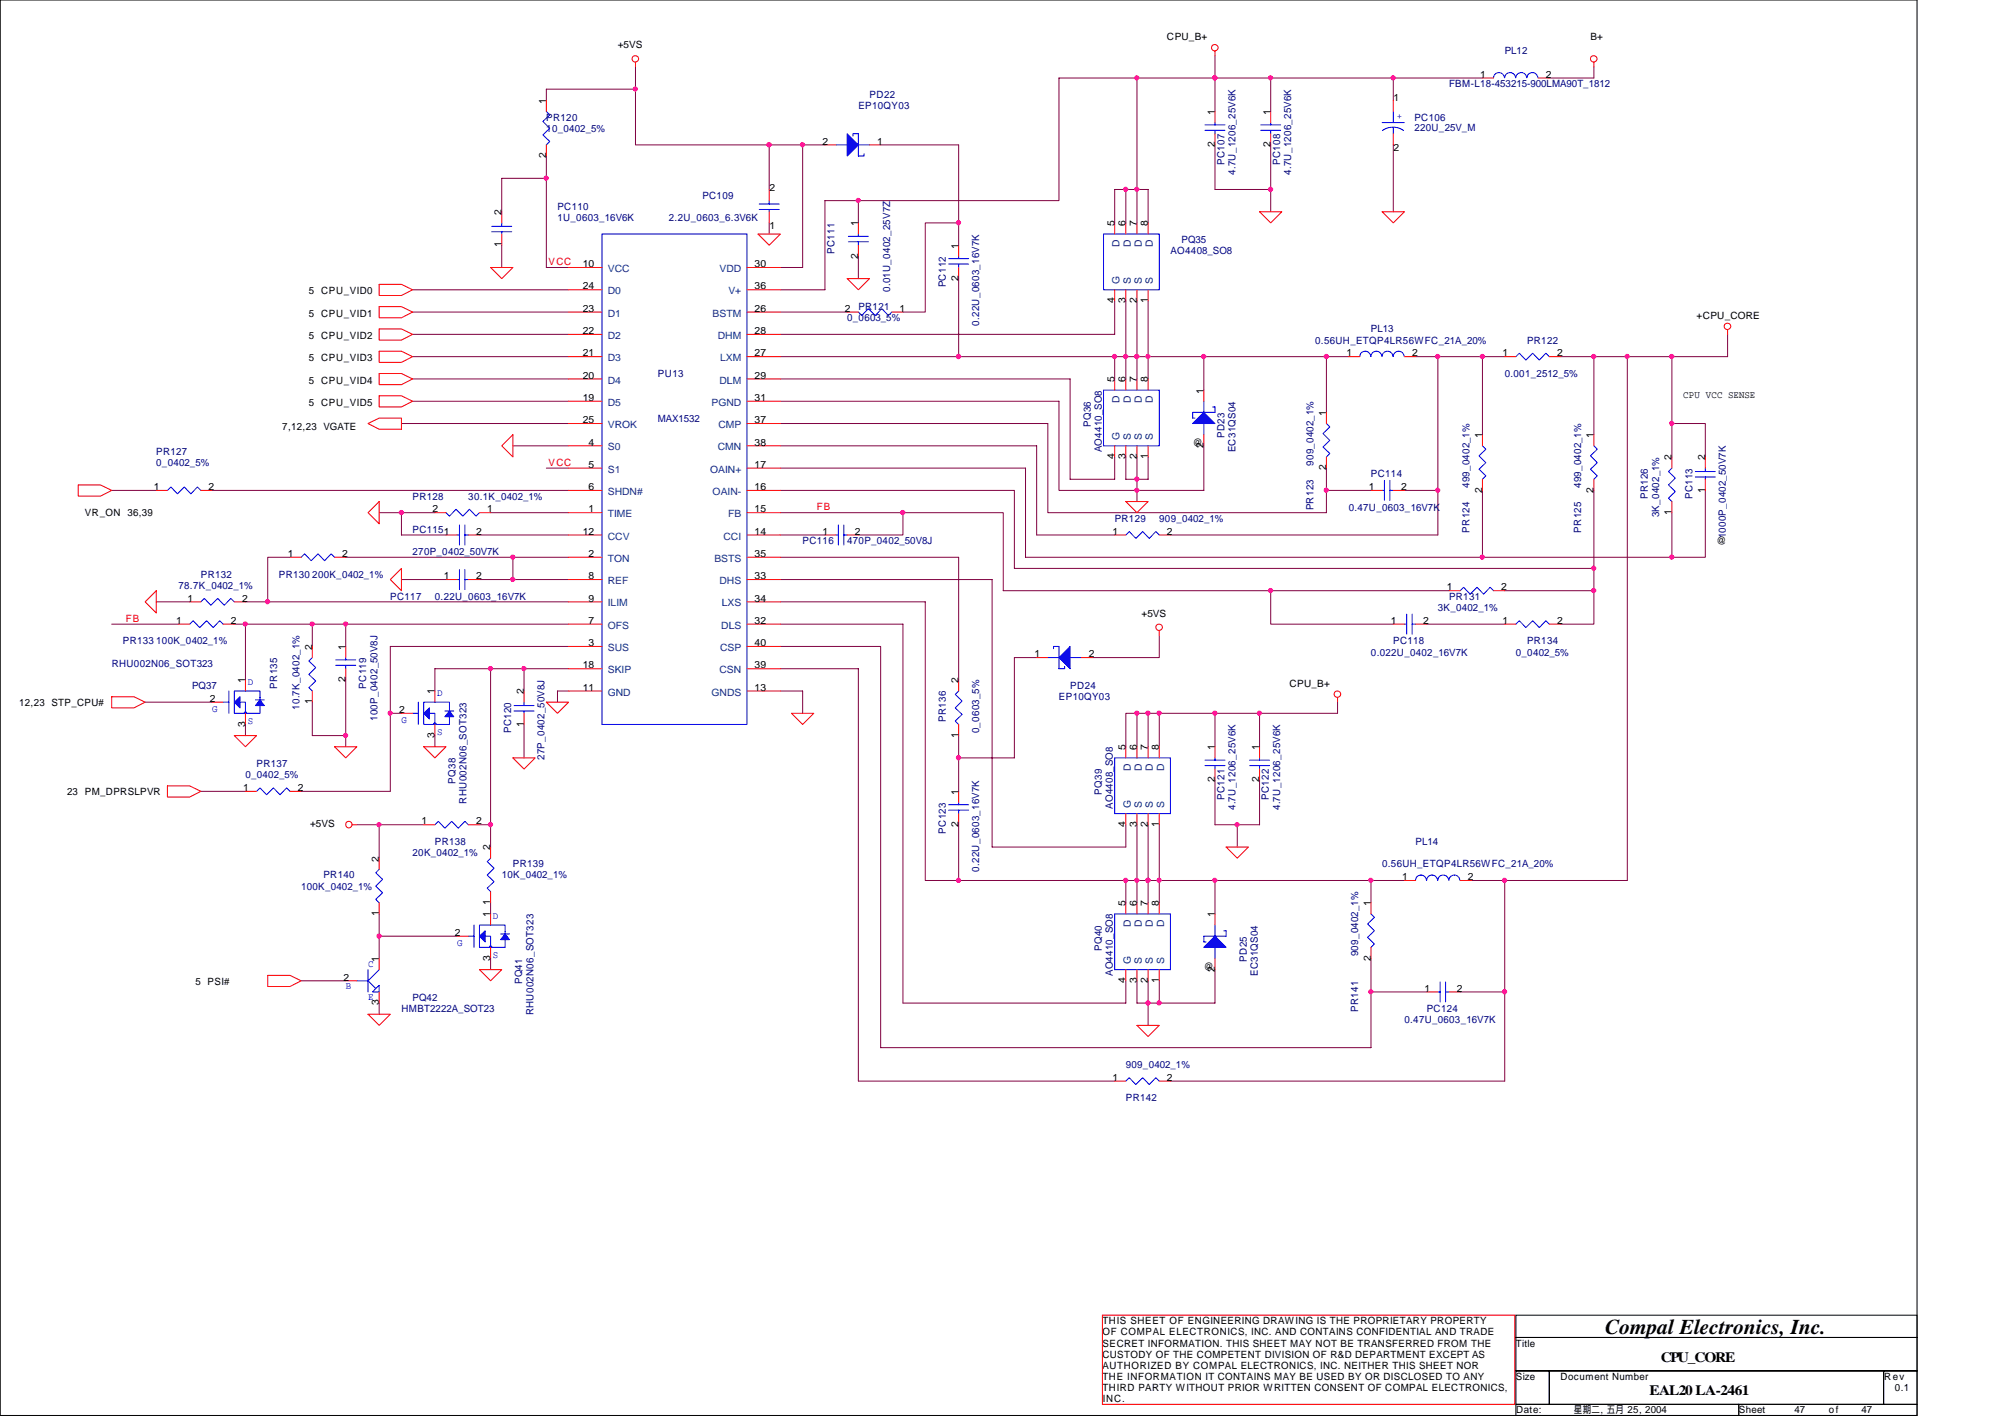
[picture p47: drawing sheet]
<svg xmlns="http://www.w3.org/2000/svg" width="297mm" height="210mm" viewBox="0 0 297 210" stroke-linecap="round" stroke-linejoin="round" font-family="sans-serif">
<defs><g id="words">
<text font-size="3.1" x="237.8" y="197.7">Compal Electronics, Inc.</text>
<g font-size="2.1">
<text x="246" y="201.7">CPU_CORE</text>
<text x="244.4" y="206.7">EAL20 LA-2461</text>
</g>
<g font-size="1.5">
<text x="172.9" y="6">CPU_B+</text>
<text x="235.6" y="6">B+</text>
<text x="91.5" y="7.2">+5VS</text>
<text x="219.3" y="11.5">1</text>
<text x="229" y="11.5">2</text>
<text x="80.9" y="15.4" transform="rotate(-90 80.9 15.4)">1</text>
<text x="180" y="17" transform="rotate(-90 180 17)">1</text>
<text x="188.2" y="17" transform="rotate(-90 188.2 17)">1</text>
<text x="206.5" y="15">1</text>
<text x="80.9" y="23.5" transform="rotate(-90 80.9 23.5)">2</text>
<text x="121.9" y="21.4">2</text>
<text x="130" y="21.4">1</text>
<text x="180" y="21.8" transform="rotate(-90 180 21.8)">2</text>
<text x="188.2" y="21.8" transform="rotate(-90 188.2 21.8)">2</text>
<text x="206.5" y="22.3">2</text>
<text x="114" y="28.2">2</text>
<text x="74.3" y="31.9" transform="rotate(-90 74.3 31.9)">2</text>
<text x="114" y="33.9">1</text>
<text x="127.1" y="33.5" transform="rotate(-90 127.1 33.5)">1</text>
<text x="165.1" y="33.5" transform="rotate(-90 165.1 33.5)">5</text>
<text x="166.7" y="33.5" transform="rotate(-90 166.7 33.5)">6</text>
<text x="168.4" y="33.5" transform="rotate(-90 168.4 33.5)">7</text>
<text x="170" y="33.5" transform="rotate(-90 170 33.5)">8</text>
<text x="74.3" y="36.7" transform="rotate(-90 74.3 36.7)">1</text>
<text x="86.4" y="39.6">10</text>
<text x="111.8" y="39.6">30</text>
<text x="127.1" y="38.3" transform="rotate(-90 127.1 38.3)">2</text>
<text x="142" y="41.6" transform="rotate(-90 142 41.6)">2</text>
<text x="142" y="36.8" transform="rotate(-90 142 36.8)">1</text>
<text x="45.8" y="43.6">5 CPU_VID0</text>
<text x="45.8" y="46.9">5 CPU_VID1</text>
<text x="86.4" y="46.2">23</text>
<text x="86.4" y="42.9">24</text>
<text x="111.8" y="46.2">26</text>
<text x="111.8" y="42.9">36</text>
<text x="125.2" y="46.2">2</text>
<text x="133.3" y="46.2">1</text>
<text x="165.1" y="44.9" transform="rotate(-90 165.1 44.9)">4</text>
<text x="166.7" y="44.9" transform="rotate(-90 166.7 44.9)">3</text>
<text x="168.4" y="44.9" transform="rotate(-90 168.4 44.9)">2</text>
<text x="170" y="44.9" transform="rotate(-90 170 44.9)">1</text>
<text x="251.3" y="47.2">+CPU_CORE</text>
<text x="45.8" y="53.5">5 CPU_VID3</text>
<text x="45.8" y="50.2">5 CPU_VID2</text>
<text x="86.4" y="52.8">21</text>
<text x="86.4" y="49.5">22</text>
<text x="111.8" y="49.5">28</text>
<text x="111.8" y="52.8">27</text>
<text x="199.5" y="52.8">1</text>
<text x="209.2" y="52.8">2</text>
<text x="222.6" y="52.8">1</text>
<text x="230.7" y="52.8">2</text>
<text x="45.8" y="56.8">5 CPU_VID4</text>
<text x="86.4" y="59.4">19</text>
<text x="86.4" y="56.1">20</text>
<text x="111.8" y="59.4">31</text>
<text x="111.8" y="56.1">29</text>
<text x="165.1" y="56.6" transform="rotate(-90 165.1 56.6)">5</text>
<text x="166.7" y="56.6" transform="rotate(-90 166.7 56.6)">6</text>
<text x="168.4" y="56.6" transform="rotate(-90 168.4 56.6)">7</text>
<text x="170" y="56.6" transform="rotate(-90 170 56.6)">8</text>
<text x="178.3" y="58.3" transform="rotate(-90 178.3 58.3)">1</text>
<text x="249.3" y="59">CPU VCC SENSE</text>
<text x="41.8" y="63.8">7,12,23 VGATE</text>
<text x="45.8" y="60.1">5 CPU_VID5</text>
<text x="86.4" y="62.7">25</text>
<text x="87.2" y="66">4</text>
<text x="111.8" y="62.7">37</text>
<text x="111.8" y="66">38</text>
<text x="196.5" y="61.6" transform="rotate(-90 196.5 61.6)">1</text>
<text x="219.6" y="64.9" transform="rotate(-90 219.6 64.9)">1</text>
<text x="236.1" y="64.9" transform="rotate(-90 236.1 64.9)">1</text>
<text x="87.2" y="69.3">5</text>
<text x="111.8" y="69.3">17</text>
<text x="165.1" y="68" transform="rotate(-90 165.1 68)">4</text>
<text x="166.7" y="68" transform="rotate(-90 166.7 68)">3</text>
<text x="168.4" y="68" transform="rotate(-90 168.4 68)">2</text>
<text x="170" y="68" transform="rotate(-90 170 68)">1</text>
<text x="176.7" y="66.1">@</text>
<text x="178.3" y="66.4" transform="rotate(-90 178.3 66.4)">2</text>
<text x="196.5" y="69.7" transform="rotate(-90 196.5 69.7)">2</text>
<text x="247.6" y="68.2" transform="rotate(-90 247.6 68.2)">2</text>
<text x="252.6" y="68.2" transform="rotate(-90 252.6 68.2)">2</text>
<text x="12.6" y="76.5">VR_ON 36,39</text>
<text x="22.8" y="72.6">1</text>
<text x="30.9" y="72.6">2</text>
<text x="64.1" y="75.9">2</text>
<text x="72.2" y="75.9">1</text>
<text x="87.2" y="75.9">1</text>
<text x="87.2" y="72.6">6</text>
<text x="111.8" y="72.6">16</text>
<text x="111.8" y="75.9">15</text>
<text x="202.8" y="72.6">1</text>
<text x="207.6" y="72.6">2</text>
<text x="219.6" y="73" transform="rotate(-90 219.6 73)">2</text>
<text x="236.1" y="73" transform="rotate(-90 236.1 73)">2</text>
<text x="247.6" y="76.3" transform="rotate(-90 247.6 76.3)">1</text>
<text x="252.6" y="73" transform="rotate(-90 252.6 73)">1</text>
<text x="42.6" y="82.5">1</text>
<text x="50.7" y="82.5">2</text>
<text x="70.5" y="79.2">2</text>
<text x="86.4" y="79.2">12</text>
<text x="87.2" y="82.5">2</text>
<text x="111.8" y="79.2">14</text>
<text x="111.8" y="82.5">35</text>
<text x="121.9" y="79.2">1</text>
<text x="126.7" y="79.2">2</text>
<text x="164.8" y="79.2">1</text>
<text x="172.9" y="79.2">2</text>
<text x="254.3" y="80.6">@</text>
<text x="27.8" y="89.1">1</text>
<text x="35.9" y="89.1">2</text>
<text x="65.7" y="85.8">1</text>
<text x="70.5" y="85.8">2</text>
<text x="87.2" y="85.8">8</text>
<text x="87.2" y="89.1">9</text>
<text x="111.8" y="85.8">33</text>
<text x="111.8" y="89.1">34</text>
<text x="214.3" y="87.5">1</text>
<text x="222.4" y="87.5">2</text>
<text x="26.1" y="92.4">1</text>
<text x="34.2" y="92.4">2</text>
<text x="87.2" y="95.7">3</text>
<text x="87.2" y="92.4">7</text>
<text x="111.8" y="92.4">32</text>
<text x="111.8" y="95.7">40</text>
<text x="169.1" y="91.4">+5VS</text>
<text x="206.1" y="92.4">1</text>
<text x="210.9" y="92.4">2</text>
<text x="222.6" y="92.4">1</text>
<text x="230.7" y="92.4">2</text>
<text x="36.3" y="101.2" transform="rotate(-90 36.3 101.2)">1</text>
<text x="46.2" y="96.3" transform="rotate(-90 46.2 96.3)">2</text>
<text x="51.2" y="101" transform="rotate(-90 51.2 101)">2</text>
<text x="51.2" y="96.3" transform="rotate(-90 51.2 96.3)">1</text>
<text x="86.4" y="99">18</text>
<text x="111.8" y="99">39</text>
<text x="142" y="101.2" transform="rotate(-90 142 101.2)">2</text>
<text x="153.2" y="97.4">1</text>
<text x="161.3" y="97.4">2</text>
<text x="191" y="101.7">CPU_B+</text>
<text x="2.8" y="104.6">12,23 STP_CPU#</text>
<text x="31.1" y="104">2</text>
<text x="36.3" y="107.7" transform="rotate(-90 36.3 107.7)">3</text>
<text x="46.2" y="104.4" transform="rotate(-90 46.2 104.4)">1</text>
<text x="59.1" y="105.6">2</text>
<text x="64.4" y="102.9" transform="rotate(-90 64.4 102.9)">1</text>
<text x="77.6" y="107.7" transform="rotate(-90 77.6 107.7)">1</text>
<text x="77.6" y="102.9" transform="rotate(-90 77.6 102.9)">2</text>
<text x="86.4" y="102.3">11</text>
<text x="111.8" y="102.3">13</text>
<text x="64.4" y="109.3" transform="rotate(-90 64.4 109.3)">3</text>
<text x="142" y="109.3" transform="rotate(-90 142 109.3)">1</text>
<text x="166.7" y="111.1" transform="rotate(-90 166.7 111.1)">5</text>
<text x="168.4" y="111.1" transform="rotate(-90 168.4 111.1)">6</text>
<text x="170" y="111.1" transform="rotate(-90 170 111.1)">7</text>
<text x="171.7" y="111.1" transform="rotate(-90 171.7 111.1)">8</text>
<text x="180" y="111.1" transform="rotate(-90 180 111.1)">1</text>
<text x="186.6" y="111.1" transform="rotate(-90 186.6 111.1)">1</text>
<text x="9.9" y="117.8">23 PM_DPRSLPVR</text>
<text x="36" y="117.2">1</text>
<text x="44.1" y="117.2">2</text>
<text x="142" y="117.7" transform="rotate(-90 142 117.7)">1</text>
<text x="180" y="115.9" transform="rotate(-90 180 115.9)">2</text>
<text x="186.6" y="115.9" transform="rotate(-90 186.6 115.9)">2</text>
<text x="45.9" y="122.6">+5VS</text>
<text x="62.4" y="122.1">1</text>
<text x="70.5" y="122.1">2</text>
<text x="72.6" y="126" transform="rotate(-90 72.6 126)">2</text>
<text x="142" y="122.5" transform="rotate(-90 142 122.5)">2</text>
<text x="166.7" y="122.5" transform="rotate(-90 166.7 122.5)">4</text>
<text x="168.4" y="122.5" transform="rotate(-90 168.4 122.5)">3</text>
<text x="170" y="122.5" transform="rotate(-90 170 122.5)">2</text>
<text x="171.7" y="122.5" transform="rotate(-90 171.7 122.5)">1</text>
<text x="56.1" y="127.6" transform="rotate(-90 56.1 127.6)">2</text>
<text x="207.7" y="130.4">1</text>
<text x="217.5" y="130.4">2</text>
<text x="56.1" y="135.7" transform="rotate(-90 56.1 135.7)">1</text>
<text x="72.6" y="135.9" transform="rotate(-90 72.6 135.9)">1</text>
<text x="72.6" y="134.1" transform="rotate(-90 72.6 134.1)">1</text>
<text x="166.7" y="134.2" transform="rotate(-90 166.7 134.2)">5</text>
<text x="168.4" y="134.2" transform="rotate(-90 168.4 134.2)">6</text>
<text x="170" y="134.2" transform="rotate(-90 170 134.2)">7</text>
<text x="171.7" y="134.2" transform="rotate(-90 171.7 134.2)">8</text>
<text x="180" y="135.9" transform="rotate(-90 180 135.9)">1</text>
<text x="203.1" y="134.2" transform="rotate(-90 203.1 134.2)">1</text>
<text x="56.1" y="142.5" transform="rotate(-90 56.1 142.5)">1</text>
<text x="67.4" y="138.6">2</text>
<text x="72.6" y="142.3" transform="rotate(-90 72.6 142.3)">3</text>
<text x="178.3" y="143.7">@</text>
<text x="180" y="144" transform="rotate(-90 180 144)">2</text>
<text x="203.1" y="142.3" transform="rotate(-90 203.1 142.3)">2</text>
<text x="29" y="145.8">5 PSI#</text>
<text x="50.9" y="145.2">2</text>
<text x="56.1" y="148.9" transform="rotate(-90 56.1 148.9)">3</text>
<text x="166.7" y="145.6" transform="rotate(-90 166.7 145.6)">4</text>
<text x="168.4" y="145.6" transform="rotate(-90 168.4 145.6)">3</text>
<text x="170" y="145.6" transform="rotate(-90 170 145.6)">2</text>
<text x="171.7" y="145.6" transform="rotate(-90 171.7 145.6)">1</text>
<text x="211" y="146.9">1</text>
<text x="215.8" y="146.9">2</text>
<text x="164.8" y="160.1">1</text>
<text x="172.9" y="160.1">2</text>
<text x="163.3" y="196.2">THIS SHEET OF ENGINEERING DRAWING IS THE PROPRIETARY PROPERTY</text>
<text x="163.3" y="197.8">OF COMPAL ELECTRONICS, INC. AND CONTAINS CONFIDENTIAL AND TRADE</text>
<text x="163.3" y="201.1">CUSTODY OF THE COMPETENT DIVISION OF R&amp;D DEPARTMENT EXCEPT AS</text>
<text x="163.3" y="202.8">AUTHORIZED BY COMPAL ELECTRONICS, INC. NEITHER THIS SHEET NOR</text>
<text x="163.3" y="199.5">SECRET INFORMATION. THIS SHEET MAY NOT BE TRANSFERRED FROM THE</text>
<text x="224.6" y="199.5">Title</text>
<text x="163.3" y="204.4">THE INFORMATION IT CONTAINS MAY BE USED BY OR DISCLOSED TO ANY</text>
<text x="163.3" y="206.1">THIRD PARTY WITHOUT PRIOR WRITTEN CONSENT OF COMPAL ELECTRONICS,</text>
<text x="163.4" y="207.7">INC.</text>
<text x="224.6" y="204.4">Size</text>
<text x="224.6" y="209.4">Date:</text>
<text x="231.2" y="204.4">Document Number</text>
<text x="233.2" y="209.4">星期二 五月 25, 2004</text>
<text x="237.1" y="209.4">,</text>
<text x="257.6" y="209.4">Sheet</text>
<text x="265.8" y="209.4">47</text>
<text x="270.9" y="209.4">o f</text>
<text x="275.8" y="209.4">47</text>
<text x="279.1" y="204.4">Rev</text>
<text x="280.7" y="206.1">0.1</text>
</g>
<g font-size="1.5" fill="#000080">
<text x="222.9" y="8">PL12</text>
<text x="80.9" y="17.9">PR120</text>
<text x="127.2" y="16.2">EP10QY03</text>
<text x="128.8" y="14.6">PD22</text>
<text x="209.5" y="17.9">PC106</text>
<text x="214.7" y="12.9">FBM-L18-453215-900LMA90T_1812</text>
<text x="80.9" y="19.5">10_0402_5%</text>
<text x="209.5" y="19.3">220U_25V_M</text>
<text x="104.1" y="29.4">PC109</text>
<text x="181.4" y="24.4" transform="rotate(-90 181.4 24.4)">PC107</text>
<text x="183" y="25.9" transform="rotate(-90 183 25.9)">4.7U_1206_25V6K</text>
<text x="189.6" y="24.4" transform="rotate(-90 189.6 24.4)">PC108</text>
<text x="191.3" y="25.9" transform="rotate(-90 191.3 25.9)">4.7U_1206_25V6K</text>
<text x="82.6" y="31.1">PC110</text>
<text x="82.6" y="32.7">1U_0603_16V6K</text>
<text x="99.1" y="32.7">2.2U_0603_6.3V6K</text>
<text x="123.6" y="37.6" transform="rotate(-90 123.6 37.6)">PC111</text>
<text x="173.4" y="37.7">AO4408_SO8</text>
<text x="175" y="36">PQ35</text>
<text x="125.5" y="47.6">0_0603_5%</text>
<text x="127.2" y="45.9">PR121</text>
<text x="131.9" y="43.3" transform="rotate(-90 131.9 43.3)">0.01U_0402_25V7Z</text>
<text x="140.1" y="42.6" transform="rotate(-90 140.1 42.6)">PC112</text>
<text x="145.1" y="48.2" transform="rotate(-90 145.1 48.2)">0.22U_0603_16V7K</text>
<text x="194.9" y="50.9">0.56UH_ETQP4LR56WFC_21A_20%</text>
<text x="203.1" y="49.2">PL13</text>
<text x="226.2" y="50.9">PR122</text>
<text x="97.4" y="55.8">PU13</text>
<text x="222.9" y="55.8">0.001_2512_5%</text>
<text x="97.4" y="62.4">MAX1532</text>
<text x="161.6" y="63.2" transform="rotate(-90 161.6 63.2)">PQ36</text>
<text x="181.4" y="64.9" transform="rotate(-90 181.4 64.9)">PD23</text>
<text x="23.2" y="67.4">PR127</text>
<text x="23.2" y="69">0_0402_5%</text>
<text x="163.2" y="67" transform="rotate(-90 163.2 67)">AO4410_SO8</text>
<text x="183" y="67" transform="rotate(-90 183 67)">EC31QS04</text>
<text x="194.6" y="69" transform="rotate(-90 194.6 69)">909_0402_1%</text>
<text x="203.1" y="70.7">PC114</text>
<text x="61.1" y="74">PR128</text>
<text x="69.4" y="74">30.1K_0402_1%</text>
<text x="165.1" y="77.3">PR129</text>
<text x="171.7" y="77.3">909_0402_1%</text>
<text x="194.6" y="75.6" transform="rotate(-90 194.6 75.6)">PR123</text>
<text x="199.8" y="75.6">0.47U_0603_16V7K</text>
<text x="217.7" y="72.3" transform="rotate(-90 217.7 72.3)">499_0402_1%</text>
<text x="234.2" y="72.3" transform="rotate(-90 234.2 72.3)">499_0402_1%</text>
<text x="244.1" y="74" transform="rotate(-90 244.1 74)">PR126</text>
<text x="245.8" y="76.6" transform="rotate(-90 245.8 76.6)">3K_0402_1%</text>
<text x="250.7" y="74" transform="rotate(-90 250.7 74)">PC113</text>
<text x="61.1" y="79">PC1151</text>
<text x="61.1" y="82.3">270P_0402_50V7K</text>
<text x="118.9" y="80.6">PC116</text>
<text x="125.5" y="80.6">470P_0402_50V8J</text>
<text x="217.7" y="78.9" transform="rotate(-90 217.7 78.9)">PR124</text>
<text x="234.2" y="78.9" transform="rotate(-90 234.2 78.9)">PR125</text>
<text x="255.7" y="79.8" transform="rotate(-90 255.7 79.8)">1000P_0402_50V7K</text>
<text x="26.5" y="87.2">78.7K_0402_1%</text>
<text x="29.8" y="85.6">PR132</text>
<text x="41.3" y="85.6">PR130 200K_0402_1%</text>
<text x="57.8" y="88.9">PC117</text>
<text x="64.4" y="88.9">0.22U_0603_16V7K</text>
<text x="214.7" y="88.9">PR131</text>
<text x="18.2" y="95.5">PR133 100K_0402_1%</text>
<text x="206.4" y="95.5">PC118</text>
<text x="213" y="90.5">3K_0402_1%</text>
<text x="226.2" y="95.5">PR134</text>
<text x="16.5" y="98.8">RHU002N06_SOT323</text>
<text x="203.1" y="97.1">0.022U_0402_16V7K</text>
<text x="224.6" y="97.1">0_0402_5%</text>
<text x="28.4" y="102.1">PQ37</text>
<text x="41.1" y="102" transform="rotate(-90 41.1 102)">PR135</text>
<text x="44.4" y="105.2" transform="rotate(-90 44.4 105.2)">10.7K_0402_1%</text>
<text x="54.3" y="102" transform="rotate(-90 54.3 102)">PC119</text>
<text x="55.9" y="106.8" transform="rotate(-90 55.9 106.8)">100P_0402_50V8J</text>
<text x="140.1" y="107" transform="rotate(-90 140.1 107)">PR136</text>
<text x="156.9" y="103.7">EP10QY03</text>
<text x="158.5" y="102.1">PD24</text>
<text x="38" y="113.6">PR137</text>
<text x="75.7" y="108.6" transform="rotate(-90 75.7 108.6)">PC120</text>
<text x="80.7" y="112.6" transform="rotate(-90 80.7 112.6)">27P_0402_50V8J</text>
<text x="145.1" y="108.6" transform="rotate(-90 145.1 108.6)">0_0603_5%</text>
<text x="36.4" y="115.3">0_0402_5%</text>
<text x="67.5" y="116.1" transform="rotate(-90 67.5 116.1)">PQ38</text>
<text x="69.1" y="119" transform="rotate(-90 69.1 119)">RHU002N06_SOT323</text>
<text x="163.2" y="117.7" transform="rotate(-90 163.2 117.7)">PQ39</text>
<text x="164.9" y="119.8" transform="rotate(-90 164.9 119.8)">AO4408_SO8</text>
<text x="181.4" y="118.5" transform="rotate(-90 181.4 118.5)">PC121</text>
<text x="188" y="118.5" transform="rotate(-90 188 118.5)">PC122</text>
<text x="64.4" y="125.2">PR138</text>
<text x="140.1" y="123.5" transform="rotate(-90 140.1 123.5)">PC123</text>
<text x="183" y="120" transform="rotate(-90 183 120)">4.7U_1206_25V6K</text>
<text x="189.7" y="120" transform="rotate(-90 189.7 120)">4.7U_1206_25V6K</text>
<text x="209.7" y="125.2">PL14</text>
<text x="44.6" y="131.8">100K_0402_1%</text>
<text x="47.9" y="130.1">PR140</text>
<text x="61.1" y="126.8">20K_0402_1%</text>
<text x="74.3" y="130.1">10K_0402_1%</text>
<text x="76" y="128.5">PR139</text>
<text x="145.1" y="129.1" transform="rotate(-90 145.1 129.1)">0.22U_0603_16V7K</text>
<text x="204.8" y="128.5">0.56UH_ETQP4LR56WFC_21A_20%</text>
<text x="163.2" y="140.8" transform="rotate(-90 163.2 140.8)">PQ40</text>
<text x="184.7" y="142.5" transform="rotate(-90 184.7 142.5)">PD25</text>
<text x="201.2" y="141.6" transform="rotate(-90 201.2 141.6)">909_0402_1%</text>
<text x="59.5" y="149.9">HMBT2222A_SOT23</text>
<text x="61.1" y="148.3">PQ42</text>
<text x="77.4" y="145.8" transform="rotate(-90 77.4 145.8)">PQ41</text>
<text x="164.9" y="144.6" transform="rotate(-90 164.9 144.6)">AO4410_SO8</text>
<text x="186.3" y="144.6" transform="rotate(-90 186.3 144.6)">EC31QS04</text>
<text x="201.2" y="149.9" transform="rotate(-90 201.2 149.9)">PR141</text>
<text x="211.4" y="149.9">PC124</text>
<text x="79" y="150.4" transform="rotate(-90 79 150.4)">RHU002N06_SOT323</text>
<text x="208.1" y="151.6">0.47U_0603_16V7K</text>
<text x="166.8" y="158.2">909_0402_1%</text>
<text x="166.8" y="163.2">PR142</text>
</g>
<g font-size="1.5" fill="#00f">
<text x="206.9" y="17.6">+</text>
<text x="36.7" y="101.4">D</text>
<text x="31.4" y="105.4">G</text>
<text x="36.7" y="107.2">S</text>
<text x="59.5" y="107.1">G</text>
<text x="64.8" y="103.1">D</text>
<text x="64.8" y="108.9">S</text>
<text x="73" y="136.1">D</text>
<text x="54.5" y="143.2">C</text>
<text x="67.7" y="140.1">G</text>
<text x="73" y="141.9">S</text>
<text x="51.2" y="146.5">B</text>
<text x="54.5" y="148.2">E</text>
</g>
<g font-size="1.5" fill="#f00">
<text x="81.3" y="39.3">VCC</text>
<text x="81.3" y="69">VCC</text>
<text x="121" y="75.6">FB</text>
<text x="18.7" y="92.1">FB</text>
</g>
<g font-size="1.5" fill="#004080">
<text x="90" y="40.3">VCC</text>
<text x="106.6" y="40.3">VDD</text>
<text x="165.9" y="36.6" transform="rotate(-90 165.9 36.6)">D</text>
<text x="167.5" y="36.6" transform="rotate(-90 167.5 36.6)">D</text>
<text x="169.2" y="36.6" transform="rotate(-90 169.2 36.6)">D</text>
<text x="170.8" y="36.6" transform="rotate(-90 170.8 36.6)">D</text>
<text x="90" y="46.9">D1</text>
<text x="90" y="43.6">D0</text>
<text x="105.6" y="46.9">BSTM</text>
<text x="107.9" y="43.6">V+</text>
<text x="165.9" y="42.1" transform="rotate(-90 165.9 42.1)">G</text>
<text x="167.5" y="42.1" transform="rotate(-90 167.5 42.1)">S</text>
<text x="169.2" y="42.1" transform="rotate(-90 169.2 42.1)">S</text>
<text x="170.8" y="42.1" transform="rotate(-90 170.8 42.1)">S</text>
<text x="90" y="53.5">D3</text>
<text x="90" y="50.2">D2</text>
<text x="106.3" y="50.2">DHM</text>
<text x="106.7" y="53.5">LXM</text>
<text x="90" y="56.8">D4</text>
<text x="106.6" y="56.8">DLM</text>
<text x="165.9" y="59.7" transform="rotate(-90 165.9 59.7)">D</text>
<text x="167.5" y="59.7" transform="rotate(-90 167.5 59.7)">D</text>
<text x="169.2" y="59.7" transform="rotate(-90 169.2 59.7)">D</text>
<text x="170.8" y="59.7" transform="rotate(-90 170.8 59.7)">D</text>
<text x="90" y="60.1">D5</text>
<text x="90" y="63.4">VROK</text>
<text x="105.4" y="60.1">PGND</text>
<text x="106.4" y="63.4">CMP</text>
<text x="165.9" y="65.2" transform="rotate(-90 165.9 65.2)">G</text>
<text x="167.5" y="65.2" transform="rotate(-90 167.5 65.2)">S</text>
<text x="169.2" y="65.2" transform="rotate(-90 169.2 65.2)">S</text>
<text x="170.8" y="65.2" transform="rotate(-90 170.8 65.2)">S</text>
<text x="90" y="66.7">S0</text>
<text x="90" y="70">S1</text>
<text x="105.2" y="70">OAIN+</text>
<text x="106.3" y="66.7">CMN</text>
<text x="90" y="76.6">TIME</text>
<text x="90" y="73.3">SHDN#</text>
<text x="105.6" y="73.3">OAIN-</text>
<text x="107.9" y="76.6">FB</text>
<text x="90" y="83.2">TON</text>
<text x="90" y="79.9">CCV</text>
<text x="105.8" y="83.2">BSTS</text>
<text x="107.2" y="79.9">CCI</text>
<text x="90" y="86.5">REF</text>
<text x="90" y="89.8">ILIM</text>
<text x="106.6" y="86.5">DHS</text>
<text x="106.9" y="89.8">LXS</text>
<text x="90" y="93.1">OFS</text>
<text x="106.8" y="93.1">DLS</text>
<text x="90" y="96.4">SUS</text>
<text x="90" y="99.7">SKIP</text>
<text x="106.6" y="99.7">CSN</text>
<text x="106.7" y="96.4">CSP</text>
<text x="90" y="103">GND</text>
<text x="105.4" y="103">GNDS</text>
<text x="167.5" y="119.7" transform="rotate(-90 167.5 119.7)">G</text>
<text x="167.5" y="114.2" transform="rotate(-90 167.5 114.2)">D</text>
<text x="169.2" y="119.7" transform="rotate(-90 169.2 119.7)">S</text>
<text x="169.2" y="114.2" transform="rotate(-90 169.2 114.2)">D</text>
<text x="170.8" y="119.7" transform="rotate(-90 170.8 119.7)">S</text>
<text x="170.8" y="114.2" transform="rotate(-90 170.8 114.2)">D</text>
<text x="172.5" y="119.7" transform="rotate(-90 172.5 119.7)">S</text>
<text x="172.5" y="114.2" transform="rotate(-90 172.5 114.2)">D</text>
<text x="167.5" y="137.3" transform="rotate(-90 167.5 137.3)">D</text>
<text x="169.2" y="137.3" transform="rotate(-90 169.2 137.3)">D</text>
<text x="170.8" y="137.3" transform="rotate(-90 170.8 137.3)">D</text>
<text x="172.5" y="137.3" transform="rotate(-90 172.5 137.3)">D</text>
<text x="167.5" y="142.8" transform="rotate(-90 167.5 142.8)">G</text>
<text x="169.2" y="142.8" transform="rotate(-90 169.2 142.8)">S</text>
<text x="170.8" y="142.8" transform="rotate(-90 170.8 142.8)">S</text>
<text x="172.5" y="142.8" transform="rotate(-90 172.5 142.8)">S</text>
</g>
</g></defs>
<path d="M0 0h284v209.7h-284zM224.6 194.8h59.4v3.3h-59.4zM224.6 198.1h59.4v5h-59.4zM224.6 203.1h4.9v4.9h-4.9zM224.6 208h33v1.7h-33zM229.5 203.1h49.6v4.9h-49.6zM257.6 208h26.4v1.7h-26.4zM279.1 203.1h4.9v4.9h-4.9z" fill="none" stroke="#000" stroke-width=".15"/>
<g fill="none" stroke="#800040" stroke-width=".15">
<path d="M94.1 13.2v8.3h19.9M94.1 9.9v3.3M94.1 13.2h-13.2v1.7M168.4 11.6h.1M168.4 11.6v21.4M180 8.3v8.2M188.3 11.6h-31.4v18.1h-29.7M188.3 11.6h18.1v3.3M188.3 11.6v4.9M206.4 11.6h13.2M236.1 9.9v1.7h-6.6M74.3 36.3v3.3"/>
<path d="M80.9 23.1v16.5h3.3M80.9 26.4h-6.6v5M114 21.5v6.6M114 33v1.7M114 21.5h8.2M118.9 21.5v18.1h-3.3M127.2 33v-3.3h-5v13.2h-6.6M127.2 38v3.3M130.5 21.5h11.5v14.8M142 33h-4.9v13.2h-3.3M165.1 33v-4.9h5v4.9M166.8 28.1v4.9"/>
<path d="M180 21.5v6.6h8.3M188.3 21.5v9.9M206.4 21.5v9.9M61.1 52.8h23.1M61.1 42.9h23.1M61.1 46.2h23.1M61.1 56.1h23.1M61.1 59.4h23.1M61.1 49.5h23.1M115.6 59.4h41.3v13.2h21.4v-6.6M115.6 52.8h52.8v3.3M115.6 56.1h42.9v14.9h6.6v-3.3"/>
<path d="M115.6 46.2h9.9M142 41.3v11.5M165.1 44.6v4.9h-49.5M165.1 52.8v3.3M166.8 44.6v11.5M168.4 44.6v8.2h9.9v5M170.1 44.6v11.5M178.3 52.8h21.5M196.5 52.8v8.3M209.7 52.8h3.3v19.8M213 52.8h6.6v11.6M219.6 52.8h3.3"/>
<path d="M231.2 52.8h4.9v11.6M241.1 52.8v77.6h-23.1M247.7 52.8v9.9h4.9v5M255.9 49.5v3.3h-19.8M16.5 72.6h6.7M31.4 72.6h52.8M56.2 75.9h8.2M59.5 75.9v3.3h6.6M59.5 62.7h24.7M71 79.2h13.2M72.7 75.9h11.5M76 66h8.2"/>
<path d="M80.9 69.3h3.3M115.6 62.7h39.6v13.2h41.3v-6.6M115.6 72.6h34.7v11.6h85.8M115.6 69.3h36.3v13.2h67.7M115.6 79.2h6.6M115.6 66h38v13.2h11.5M115.6 75.9h18.2M133.8 75.9v3.3h-6.6M133.8 75.9h14.8v11.6h39.7v5h18.1M166.8 67.7v3.3h1.6v3.3M168.4 67.7v3.3h1.7v-3.3M196.5 72.6h6.6"/>
<path d="M208.1 72.6h4.9M213 72.6v6.6h-39.6M219.6 72.6v9.9M236.1 72.6v14.9M247.7 75.9v6.6h-28.1M247.7 62.7v5M252.6 72.6v9.9h-4.9M16.5 92.5h10M23.2 89.2h4.9M34.7 92.5h1.7v8.2M36.4 89.2h47.8M36.4 92.5h47.8"/>
<path d="M43 82.5h-3.3v6.7M46.3 92.5v3.3M51.2 82.5h33M51.2 92.5v3.3M59.5 85.9h6.6M71 85.9h13.2M72.7 99.1v23.1M76 82.5v3.4M77.6 99.1v3.3M84.2 99.1h-19.8v3.3M84.2 95.8h-26.4v21.4h-13.2M115.6 89.2h21.5v41.2h4.9"/>
<path d="M115.6 95.8h14.9v59.4h72.6v-13.2M115.6 85.9h31.4v39.6h19.8v-3.3M115.6 82.5h26.4v18.2M115.6 92.5h18.2v56.1h33v-3.3M115.6 99.1h11.6v61h37.9M153.6 97.4h-3.3v14.9h-8.3v-3.3M171.7 94.1v3.3h-9.9M188.3 87.5h26.4M211.4 92.5h11.5M222.9 87.5h13.2M236.1 87.5v5h-4.9M21.5 104h9.9"/>
<path d="M29.8 117.2h6.6M36.4 107.3v1.7M46.3 104v5h4.9M51.2 100.7v9.9M57.8 105.7h1.7M64.4 109v1.6M77.6 107.3v5M84.2 102.4h-1.6v1.6M115.6 102.4h3.3v3.3M142 112.3v4.9M168.4 105.7h-1.6v4.9M170.1 105.7h-1.7v4.9"/>
<path d="M171.7 105.7h-1.6v4.9M171.7 105.7v4.9M180 115.6v6.6h6.6v-6.6M180 105.7v4.9M186.6 105.7v4.9M198.2 104v1.7h-26.5M52.9 122.2h3.3v4.9M56.2 122.2h6.6M56.2 138.7h11.5M56.2 135.4v6.6M71 122.2h1.7v3.3M72.7 133.7v1.7"/>
<path d="M142 130.4h66.1M142 122.2v8.2M166.8 130.4v3.3M168.4 122.2v11.5M170.1 122.2v11.5M171.7 122.2v11.5M180 130.4v5M183.3 122.2v3.3M203.1 130.4v3.3M222.9 130.4v16.5h-6.6M44.6 145.3h6.6M56.2 148.6v1.6"/>
<path d="M72.7 142v1.6M170.1 145.3v6.6M171.7 145.3v3.3M180 143.6v5h-11.6v-3.3M203.1 146.9h8.3M222.9 146.9v13.2h-49.5"/>
</g>
<g fill="none" stroke="#f00" stroke-width=".15">
<path d="M80.9 14.9v1.6M94.1 9.2v.7M180 7.6v.7M180 16.5v1.7M180 19.8v1.7M188.3 16.5v1.7M188.3 19.8v1.7M206.4 14.9v1.6M206.4 19.8v1.7M219.6 11.6h1.7M227.9 11.6h1.6M236.1 9.2v.7"/>
<path d="M72.7 39.6h3.3l-1.7 1.7zM74.3 31.4v1.6M74.3 34.7v1.6M80.9 21.5v1.6M84.2 39.6h5M110.7 39.6h4.9M112.3 34.7h3.3l-1.6 1.6zM114 28.1v1.6M114 31.4v1.6M122.2 21.5h1.7M127.2 33v1.7M127.2 36.3v1.7"/>
<path d="M128.8 21.5h1.7M142 36.3v1.7M142 39.6v1.7M165.1 33v1.7M166.8 33v1.7M168.4 33v1.7M170.1 33v1.7M186.6 31.4h3.3l-1.6 1.6zM204.8 31.4h3.3l-1.7 1.6zM56.2 42.1h3.3l1.6 .8-1.6 .9h-3.3zM56.2 55.3h3.3l1.6 .8-1.6 .9h-3.3zM56.2 52h3.3l1.6 .8-1.6 .9h-3.3z"/>
<path d="M56.2 45.4h3.3l1.6 .8-1.6 .9h-3.3zM56.2 58.6h3.3l1.6 .8-1.6 .9h-3.3zM56.2 48.7h3.3l1.6 .8-1.6 .9h-3.3zM84.2 52.8h5M84.2 46.2h5M84.2 59.4h5M84.2 56.1h5M84.2 49.5h5M84.2 42.9h5M110.7 52.8h4.9M110.7 46.2h4.9M110.7 59.4h4.9"/>
<path d="M110.7 56.1h4.9M110.7 49.5h4.9M110.7 42.9h4.9M125.5 41.3h3.3l-1.6 1.6zM125.5 46.2h1.7M132.1 46.2h1.7M165.1 42.9v1.7M165.1 56.1v1.7M166.8 42.9v1.7M166.8 56.1v1.7M168.4 42.9v1.7M168.4 56.1v1.7"/>
<path d="M170.1 42.9v1.7M170.1 56.1v1.7M178.3 57.8v1.6M199.8 52.8h1.7M208.1 52.8h1.6M222.9 52.8h1.7M229.5 52.8h1.7M255.9 48.9v.6M11.6 71.8h3.3l1.6 .8-1.6 .9h-3.3zM23.2 72.6h1.6M29.8 72.6h1.6M54.5 62.7l1.7-.8h3.3v1.7h-3.3z"/>
<path d="M56.2 74.3v3.3l-1.7-1.7zM64.4 75.9h1.7M66.1 79.2h1.6M69.4 79.2h1.6M71 75.9h1.7M74.3 66l1.7-1.6v3.3zM84.2 72.6h5M84.2 79.2h5M84.2 75.9h5M84.2 66h5M84.2 69.3h5M84.2 62.7h5"/>
<path d="M110.7 72.6h4.9M110.7 79.2h4.9M110.7 75.9h4.9M110.7 66h4.9M110.7 69.3h4.9M110.7 62.7h4.9M122.2 79.2h1.7M125.5 79.2h1.7M165.1 66v1.7M165.1 79.2h1.7M166.8 74.3h3.3l-1.7 1.6zM166.8 66v1.7"/>
<path d="M168.4 66v1.7M170.1 66v1.7M171.7 79.2h1.7M178.3 64.4v1.6M196.5 61.1v1.6M196.5 67.7v1.6M203.1 72.6h1.7M206.4 72.6h1.7M219.6 64.4v1.6M219.6 71v1.6M236.1 64.4v1.6M236.1 71v1.6"/>
<path d="M247.7 67.7v1.6M247.7 74.3v1.6M252.6 67.7v1.6M252.6 71v1.6M23.2 87.5v3.3l-1.7-1.6zM26.5 92.5h1.6M28.1 89.2h1.7M33.1 92.5h1.6M34.7 89.2h1.7M43 82.5h1.6M46.3 95.8v1.6M49.6 82.5h1.6"/>
<path d="M51.2 95.8v1.6M51.2 99.1v1.6M57.8 85.9l1.7-1.7v3.3zM66.1 85.9h1.6M69.4 85.9h1.6M84.2 89.2h5M84.2 82.5h5M84.2 92.5h5M84.2 85.9h5M84.2 95.8h5M84.2 99.1h5M110.7 89.2h4.9"/>
<path d="M110.7 82.5h4.9M110.7 92.5h4.9M110.7 85.9h4.9M110.7 95.8h4.9M110.7 99.1h4.9M153.6 97.4h1.6M160.2 97.4h1.6M171.7 93.4v.7M206.4 92.5h1.7M209.7 92.5h1.7M214.7 87.5h1.6M221.3 87.5h1.6"/>
<path d="M222.9 92.5h1.7M229.5 92.5h1.7M16.5 103.2h3.4l1.6 .8-1.6 .9h-3.4zM24.8 116.4h3.3l1.7 .8-1.7 .9h-3.3zM31.4 104h1.7M34.7 109h3.3l-1.6 1.6zM36.4 117.2h1.6M36.4 100.7v1.7M36.4 105.7v1.6M43 117.2h1.6M46.3 102.4v1.6M49.6 110.6h3.3l-1.7 1.7z"/>
<path d="M59.5 105.7h1.6M62.8 110.6h3.3l-1.7 1.7zM64.4 102.4v1.6M64.4 107.3v1.7M76 112.3h3.3l-1.7 1.6zM77.6 102.4v1.6M77.6 105.7v1.6M80.9 104h3.3l-1.6 1.7zM84.2 102.4h5M110.7 102.4h4.9M117.3 105.7h3.3l-1.7 1.6zM142 100.7v1.7"/>
<path d="M142 107.3v1.7M142 117.2v1.7M166.8 110.6v1.7M168.4 110.6v1.7M170.1 110.6v1.7M171.7 110.6v1.7M180 110.6v1.7M180 113.9v1.7M186.6 110.6v1.7M186.6 113.9v1.7M198.2 103.3v.7M52.2 122.2h.7"/>
<path d="M56.2 127.1v1.7M56.2 133.7v1.7M62.8 122.2h1.6M67.7 138.7h1.7M69.4 122.2h1.6M72.7 125.5v1.6M72.7 132.1v1.6M72.7 135.4v1.6M142 120.5v1.7M166.8 120.5v1.7M166.8 133.7v1.7M168.4 120.5v1.7"/>
<path d="M168.4 133.7v1.7M170.1 120.5v1.7M170.1 133.7v1.7M171.7 120.5v1.7M171.7 133.7v1.7M180 135.4v1.6M181.6 125.5h3.4l-1.7 1.6zM203.1 133.7v1.7M208.1 130.4h1.6M216.3 130.4h1.7M39.7 144.5h3.3l1.6 .8-1.6 .8h-3.3zM51.2 145.3h1.7"/>
<path d="M54.5 150.2h3.3l-1.6 1.7zM56.2 142v1.6M56.2 146.9v1.7M71 143.6h3.3l-1.6 1.7zM72.7 140.3v1.7M166.8 143.6v1.7M168.4 151.9h3.3l-1.6 1.6zM168.4 143.6v1.7M170.1 143.6v1.7M171.7 143.6v1.7M180 142v1.6M203.1 140.3v1.7"/>
<path d="M211.4 146.9h1.6M214.7 146.9h1.6M165.1 160.1h1.7M171.7 160.1h1.7M163.3 194.8h61.1v13.2h-61.1z"/>
<circle cx="94.1" cy="8.7" r=".48"/>
<circle cx="180" cy="7.1" r=".48"/>
<circle cx="236.1" cy="8.7" r=".48"/>
<circle cx="255.9" cy="48.3" r=".48"/>
<circle cx="171.7" cy="92.9" r=".48"/>
<circle cx="198.1" cy="102.8" r=".48"/>
<circle cx="51.7" cy="122.1" r=".48"/>
</g>
<g fill="none" stroke="#00f" stroke-width=".15">
<path d="M80.9 16.5l.5 .5-1 1 1 1-1 1 1 1-.5 .5M178.5 19.3h3M178.5 18.5h3M180 18.2v.3M180 19.3v.5M186.8 19.3h2.9M186.8 18.5h2.9M188.3 18.2v.3M188.3 19.3v.5M204.8 18.2h3.3M204.8 19.3a2.67 2.67 0 0 1 3.1 0M206.4 16.5v1.7"/>
<path d="M206.4 18.8v1M221.3 11.5a.81 .81 0 0 1 .8-.7 .81 .81 0 0 1 .8 .7M222.9 11.5a.81 .81 0 0 1 .8-.7 .81 .81 0 0 1 .8 .7M224.6 11.5a.81 .81 0 0 1 .8-.7 .81 .81 0 0 1 .8 .7M226.2 11.5a.81 .81 0 0 1 .8-.7 .81 .81 0 0 1 .8 .7M72.9 33.5h2.9M72.9 34.3h2.9M74.3 33v.5M74.3 34.3v.4M89.2 34.7h21.5v72.6h-21.5zM112.5 30.2h2.9M112.5 31h2.9"/>
<path d="M114 29.7v.5M114 31v.4M123.9 21.5h1.6M125.7 35.8h2.9M125.7 35h2.9M126.4 20.2v-.4h.8v3.3h.8v-.3M127.2 34.7v.3M127.2 35.8v.5M127.2 21.5h1.6M140.5 39.1h3M140.5 38.3h3M142 38v.3"/>
<path d="M142 39.1v.5M163.5 34.7h8.2v8.2h-8.2zM127.2 46.2l.5 .5 .9-1 1.1 1 .9-1 1 1 .5-.5M163.5 57.8h8.2v8.2h-8.2zM178.3 59.4v1.7M201.5 52.8a.81 .81 0 0 1 .8-.8 .81 .81 0 0 1 .8 .8M203.1 52.8a.81 .81 0 0 1 .8-.8 .81 .81 0 0 1 .8 .8M204.8 52.8a.81 .81 0 0 1 .8-.8 .81 .81 0 0 1 .8 .8M206.4 52.8a.81 .81 0 0 1 .8-.8 .81 .81 0 0 1 .8 .8M224.6 52.8l.5-.5 1 1 1-1 .9 1 1-1 .5 .5M24.8 72.6l.5-.5 1 1.1 1-1.1 1 1.1 .9-1.1 .6 .5M66.1 75.9l.5 .6 1-1.1 1 1.1 1-1.1 .9 1.1 .5-.6"/>
<path d="M67.7 79.2h.4M68.1 77.8v2.9M68.9 77.8v2.9M68.9 79.2h.5M123.9 79.2h.3M124.2 77.8v2.9M125 79.2h.5M125 77.8v2.9M166.8 79.2l.5-.5 1 1.1 1-1.1 1 1.1 .9-1.1 .5 .5M178.3 62.7v1.7M179.7 60.3h.3v.8h-3.3v.8h.3M196.5 62.7l.5 .5-1 1 1 1-1 1 1 1-.5 .5"/>
<path d="M204.8 72.6h.3M205.1 71.2v2.9M205.9 72.6h.5M205.9 71.2v2.9M219.6 66l.5 .5-1 1 1 1-1 1 1 1-.5 .5M236.1 66l.5 .5-1 1 1 1-1 1 1 1-.5 .5M247.7 69.3l-.5 .5 1 1-1 1 1 1-1 1 .5 .5M251.2 69.8h2.9M251.2 70.7h2.9M252.6 69.3v.5M252.6 70.7v.3M28.1 92.5l.5-.6 1 1.1 1-1.1 1 1.1 1-1.1 .5 .6"/>
<path d="M29.8 89.2l.5-.6 .9 1.1 1.1-1.1 .9 1.1 1-1.1 .5 .6M44.6 82.5l.5-.5 1 1.1 1-1.1 1 1.1 1-1.1 .5 .5M46.3 97.4l-.5 .5 1 1-1 1 1 1-1 1 .5 .5M49.7 98.6h3M49.7 97.7h3M51.2 97.4v.3M51.2 98.6v.5M67.7 85.9h.4M68.1 84.4v2.9M68.9 85.9h.5M68.9 84.4v2.9M155.2 97.4h1.7"/>
<path d="M156.1 96.1v-.3h.8v3.3h.8v-.4M158.5 97.4h1.7M208.1 92.5h.3M208.4 91v2.9M209.2 92.5h.5M209.2 91v2.9M216.3 87.5l.5-.5 1 1 1-1 1 1 1-1 .5 .5M224.6 92.5l.5-.6 1 1.1 1-1.1 .9 1.1 1-1.1 .5 .6M33.1 104h.8M33.9 102.4v3.3M37.8 103.7h1.4M38 117.2l.5-.5 1 1 1-1 1 1 1-1 .5 .5"/>
<path d="M38.5 103.7v-1.3h-3.8v3.3h1.7v-1.7h-.8M38.5 104.5v1.2h-2.1h.1v-.2h-.3v.2M61.1 105.7h.9M62 104v3.3M65.9 105.3h1.3M66.6 105.3v-1.3h-3.8v3.3h1.6v-1.6h-.8M66.6 106.2v1.1h-2.2h.2v-.2h-.3v.2M76.2 104.5h2.9M76.2 105.3h2.9M77.6 104v.5M77.6 105.3v.4M140.5 119.2h3"/>
<path d="M142 102.4l-.5 .5 1 .9-1 1.1 1 .9-1 1 .5 .5M142 118.9v.3M165.1 112.3h8.3v8.2h-8.3zM178.5 113.4h3M178.5 112.6h3M180 112.3v.3M180 113.4v.5M185.1 113.4h3M185.1 112.6h3M186.6 112.3v.3M186.6 113.4v.5M56.2 128.8l-.5 .5 1 1-1 1 1 .9-1 1 .5 .5"/>
<path d="M64.4 122.2l.5-.5 1 1 1-1 1 1 1-1 .5 .5M69.4 138.7h.8M70.2 137v3.3M72.7 127.1l-.5 .5 1 1-1 1 1 1-1 1 .5 .5M74.2 138.3h1.3M74.8 138.3v-1.3h-3.8v3.3h1.7v-1.6h-.8M74.8 139.2v1.1h-2.1h.2v-.1h-.4v.1M140.5 120h3M142 120v.5M165.1 135.4h8.3v8.2h-8.3zM180 137v1.7M181.3 137.9h.3v.8h-3.3v.8h.4"/>
<path d="M203.1 135.4l.5 .5-1 1 1 1-1 1 1 .9-.5 .5M209.7 130.4a.81 .81 0 0 1 .8-.8 .81 .81 0 0 1 .8 .8M211.4 130.4a.81 .81 0 0 1 .8-.8 .81 .81 0 0 1 .8 .8M213 130.4a.81 .81 0 0 1 .8-.8 .81 .81 0 0 1 .8 .8M214.7 130.4a.81 .81 0 0 1 .8-.8 .81 .81 0 0 1 .8 .8M52.9 145.3h1.6M54.5 143.6v3.3M56.2 143.6l-1.7 1.7 1.2 1.1 .5-.4v.9h-1l.5-.5M180 140.3v1.7M213 146.9h.4M213.4 145.5v2.9M214.2 146.9h.5"/>
<path d="M214.2 145.5v2.9M166.8 160.1l.5-.5 1 1.1 1-1.1 1 1.1 .9-1.1 .5 .5"/>
</g>
<g fill="#00f" stroke="#00f" stroke-width=".15">
<path d="M176.7 62.7l1.6-1.6 1.7 1.6z" fill-rule="evenodd"/>
<path d="M71 138.7l.9-.8v1.6z" fill-rule="evenodd"/>
<path d="M74.8 138.3l.7 .9h-1.3z" fill-rule="evenodd"/>
<path d="M156.9 97.4l1.6-1.6v3.3z" fill-rule="evenodd"/>
<path d="M62.8 105.7l.8-.8v1.6z" fill-rule="evenodd"/>
<path d="M66.6 105.3l.6 .9h-1.3z" fill-rule="evenodd"/>
<path d="M125.5 19.8l1.7 1.7-1.7 1.6z" fill-rule="evenodd"/>
<path d="M34.7 104l.9-.8v1.7z" fill-rule="evenodd"/>
<path d="M38.5 103.7l.7 .8h-1.4z" fill-rule="evenodd"/>
<path d="M180 138.7l1.6 1.6h-3.3z" fill-rule="evenodd"/>
</g>
<g fill="#f0f" stroke="#f0f" stroke-width=".15">
<circle cx="76" cy="82.5" r=".32"/>
<circle cx="206.4" cy="11.5" r=".32"/>
<circle cx="72.7" cy="122.1" r=".32"/>
<circle cx="46.2" cy="92.4" r=".32"/>
<circle cx="51.2" cy="92.4" r=".32"/>
<circle cx="51.2" cy="108.9" r=".32"/>
<circle cx="56.1" cy="122.1" r=".32"/>
<circle cx="166.8" cy="130.4" r=".32"/>
<circle cx="186.6" cy="105.6" r=".32"/>
<circle cx="170.1" cy="130.4" r=".32"/>
<circle cx="168.4" cy="130.4" r=".32"/>
<circle cx="171.7" cy="130.4" r=".32"/>
<circle cx="180" cy="105.6" r=".32"/>
<circle cx="183.3" cy="122.1" r=".32"/>
<circle cx="171.7" cy="148.6" r=".32"/>
<circle cx="170.1" cy="148.6" r=".32"/>
<circle cx="203.1" cy="130.4" r=".32"/>
<circle cx="94.1" cy="13.2" r=".32"/>
<circle cx="113.9" cy="21.4" r=".32"/>
<circle cx="118.9" cy="21.4" r=".32"/>
<circle cx="36.3" cy="92.4" r=".32"/>
<circle cx="166.8" cy="28" r=".32"/>
<circle cx="165.1" cy="52.8" r=".32"/>
<circle cx="168.4" cy="28" r=".32"/>
<circle cx="180" cy="11.5" r=".32"/>
<circle cx="168.4" cy="11.5" r=".32"/>
<circle cx="168.4" cy="52.8" r=".32"/>
<circle cx="166.8" cy="52.8" r=".32"/>
<circle cx="170.1" cy="52.8" r=".32"/>
<circle cx="188.2" cy="28" r=".32"/>
<circle cx="241.1" cy="52.8" r=".32"/>
<circle cx="168.4" cy="72.6" r=".32"/>
<circle cx="236.1" cy="87.5" r=".32"/>
<circle cx="133.7" cy="75.9" r=".32"/>
<circle cx="188.2" cy="87.5" r=".32"/>
<circle cx="127.1" cy="29.7" r=".32"/>
<circle cx="171.7" cy="105.6" r=".32"/>
<circle cx="168.4" cy="105.6" r=".32"/>
<circle cx="170.1" cy="105.6" r=".32"/>
<circle cx="196.5" cy="52.8" r=".32"/>
<circle cx="196.5" cy="72.6" r=".32"/>
<circle cx="213" cy="72.6" r=".32"/>
<circle cx="213" cy="52.8" r=".32"/>
<circle cx="39.6" cy="89.1" r=".32"/>
<circle cx="180" cy="130.4" r=".32"/>
<circle cx="142" cy="130.4" r=".32"/>
<circle cx="142" cy="112.2" r=".32"/>
<circle cx="247.7" cy="82.5" r=".32"/>
<circle cx="236.1" cy="52.8" r=".32"/>
<circle cx="247.7" cy="52.8" r=".32"/>
<circle cx="142" cy="52.8" r=".32"/>
<circle cx="76" cy="85.8" r=".32"/>
<circle cx="142" cy="33" r=".32"/>
<circle cx="59.5" cy="75.9" r=".32"/>
<circle cx="168.4" cy="71" r=".32"/>
<circle cx="178.3" cy="52.8" r=".32"/>
<circle cx="219.6" cy="52.8" r=".32"/>
<circle cx="77.6" cy="99" r=".32"/>
<circle cx="72.7" cy="99" r=".32"/>
<circle cx="203.1" cy="146.9" r=".32"/>
<circle cx="80.9" cy="26.4" r=".32"/>
<circle cx="222.9" cy="130.4" r=".32"/>
<circle cx="222.9" cy="146.9" r=".32"/>
<circle cx="57.8" cy="105.6" r=".32"/>
<circle cx="236.1" cy="84.2" r=".32"/>
<circle cx="219.6" cy="82.5" r=".32"/>
<circle cx="56.1" cy="138.7" r=".32"/>
<circle cx="247.7" cy="62.7" r=".32"/>
<circle cx="188.2" cy="11.5" r=".32"/>
</g>
<use href="#words"/>
</svg>
